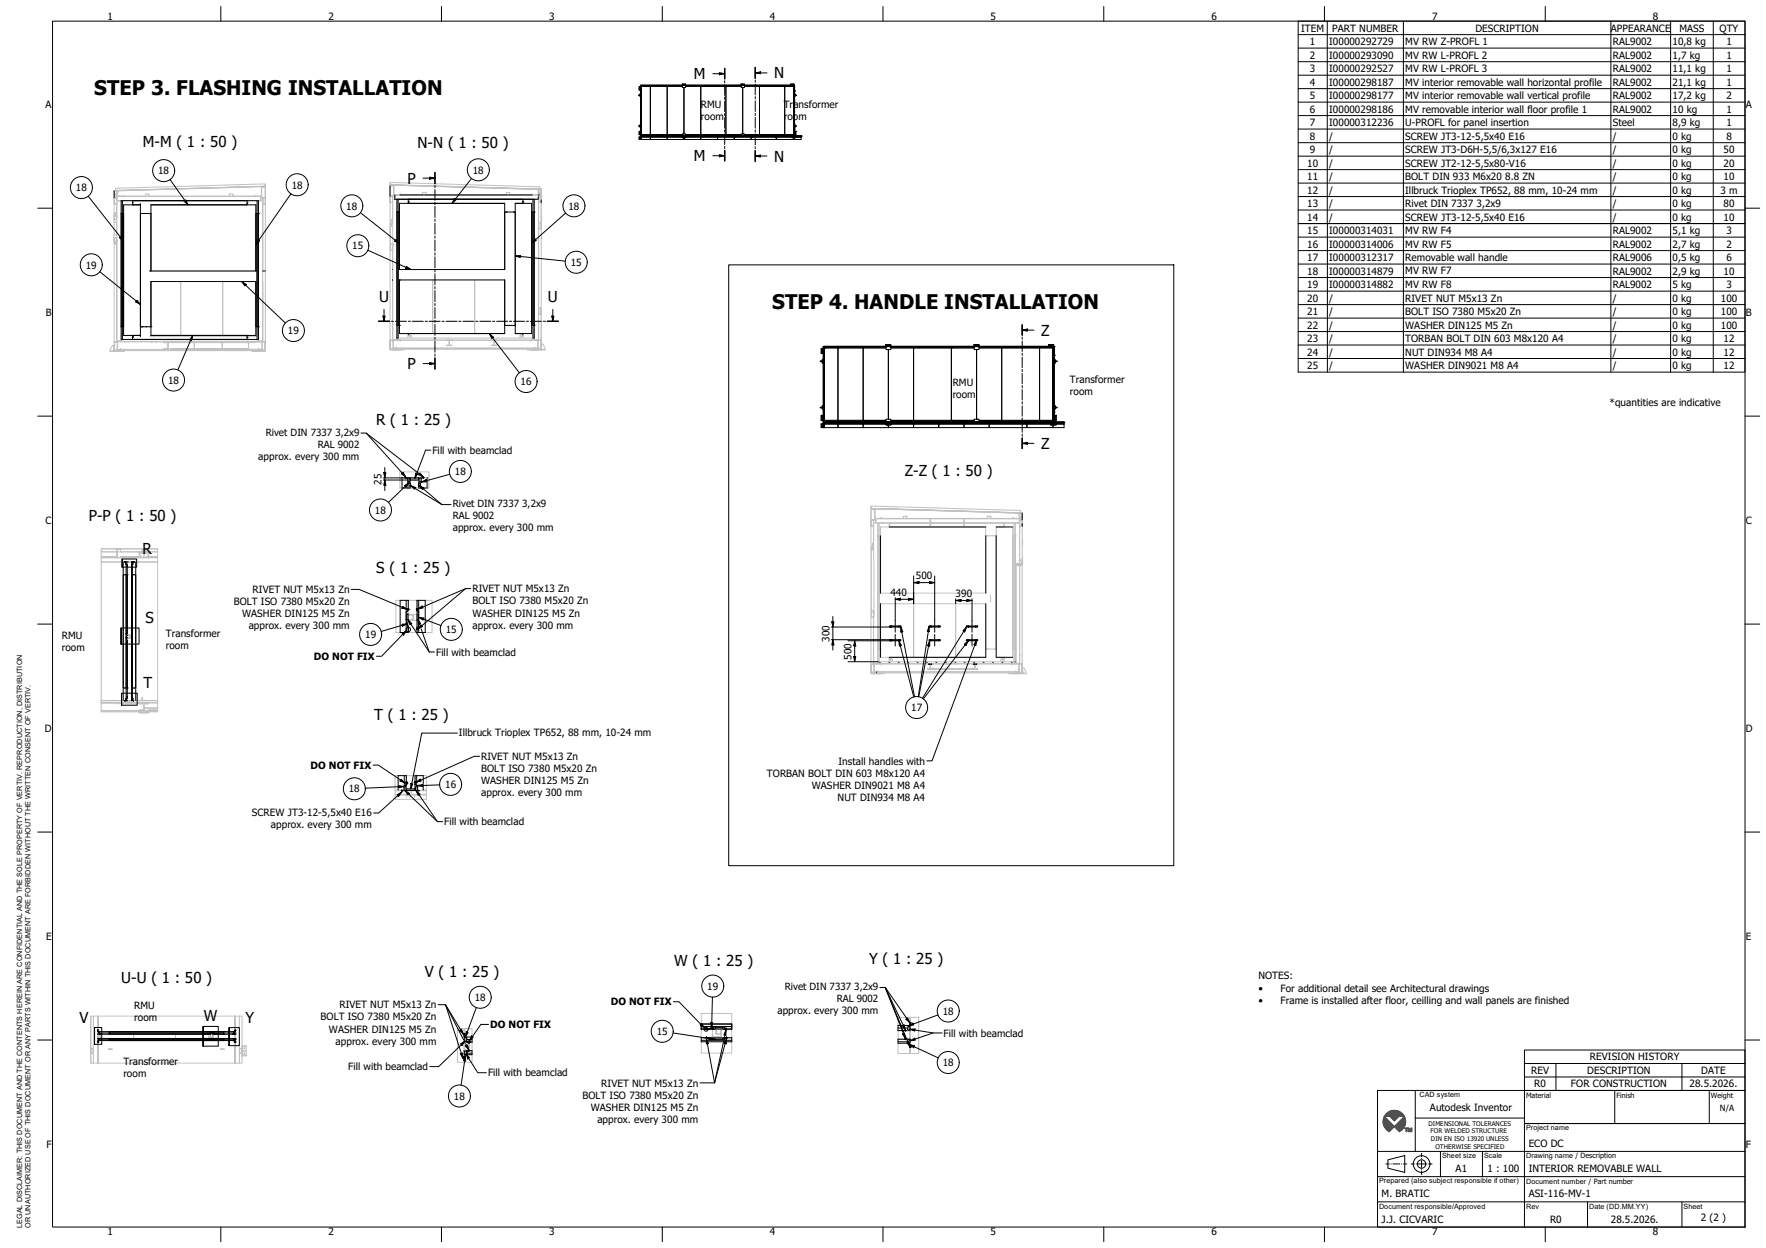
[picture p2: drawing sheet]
<svg xmlns="http://www.w3.org/2000/svg" width="841mm" height="594mm" viewBox="0 0 841 594" stroke-linecap="round" stroke-linejoin="round" font-family="sans-serif">
<defs><g id="words">
<g font-size="9.6">
<text x="45" y="45">STEP 3. FLASHING INSTALLATION</text>
<text x="368" y="147">STEP 4. HANDLE INSTALLATION</text>
</g>
<g font-size="7.2">
<text x="330" y="38">M</text>
<text x="369" y="37">N</text>
<text x="68" y="70">M-M ( 1 : 50 )</text>
<text x="199" y="70">N-N ( 1 : 50 )</text>
<text x="330" y="77">M</text>
<text x="369" y="77">N</text>
<text x="194" y="87">P</text>
<text x="181" y="144">U</text>
<text x="261" y="144">U</text>
<text x="496" y="160">Z</text>
<text x="194" y="176">P</text>
<text x="179" y="202">R ( 1 : 25 )</text>
<text x="496" y="214">Z</text>
<text x="431" y="227">Z-Z ( 1 : 50 )</text>
<text x="42" y="248">P-P ( 1 : 50 )</text>
<text x="68" y="264">R</text>
<text x="179" y="273">S ( 1 : 25 )</text>
<text x="69" y="297">S</text>
<text x="68" y="328">T</text>
<text x="178" y="343">T ( 1 : 25 )</text>
<text x="321" y="460">W ( 1 : 25 )</text>
<text x="414" y="459">Y ( 1 : 25 )</text>
<text x="202" y="465">V ( 1 : 25 )</text>
<text x="58" y="468">U-U ( 1 : 50 )</text>
<text x="38" y="487">V</text>
<text x="97" y="486">W</text>
<text x="117" y="487">Y</text>
</g>
<g font-size="4.8">
<text x="51" y="10">1</text>
<text x="156" y="10">2</text>
<text x="261" y="10">3</text>
<text x="367" y="10">4</text>
<text x="472" y="10">5</text>
<text x="577" y="10">6</text>
<text x="682" y="10">7</text>
<text x="787" y="10">8</text>
<text x="620" y="15">ITEM</text>
<text x="634" y="15">PART NUMBER</text>
<text x="703" y="15">DESCRIPTION</text>
<text x="767" y="15">APPEARANCE</text>
<text x="800" y="15">MASS</text>
<text x="819" y="15">QTY</text>
<text x="624" y="21">1</text>
<text x="633" y="21">I00000292729</text>
<text x="669" y="21">MV RW Z-PROFL 1</text>
<text x="768" y="21">RAL9002</text>
<text x="796" y="22">10,8 kg</text>
<text x="822" y="21">1</text>
<text x="624" y="28">2</text>
<text x="633" y="28">I00000293090</text>
<text x="669" y="28">MV RW L-PROFL 2</text>
<text x="768" y="28">RAL9002</text>
<text x="796" y="28">1,7 kg</text>
<text x="822" y="28">1</text>
<text x="624" y="34">3</text>
<text x="633" y="34">I00000292527</text>
<text x="669" y="34">MV RW L-PROFL 3</text>
<text x="768" y="34">RAL9002</text>
<text x="796" y="34">11,1 kg</text>
<text x="822" y="34">1</text>
<text x="624" y="41">4</text>
<text x="633" y="41">I00000298187</text>
<text x="669" y="41">MV interior removable wall horizontal profile</text>
<text x="768" y="41">RAL9002</text>
<text x="796" y="41">21,1 kg</text>
<text x="822" y="41">1</text>
<text x="624" y="47">5</text>
<text x="633" y="47">I00000298177</text>
<text x="669" y="47">MV interior removable wall vertical profile</text>
<text x="768" y="47">RAL9002</text>
<text x="796" y="47">17,2 kg</text>
<text x="822" y="47">2</text>
<text x="22" y="51">A</text>
<text x="334" y="52">RMU</text>
<text x="373" y="51">Transformer</text>
<text x="624" y="54">6</text>
<text x="633" y="54">I00000298186</text>
<text x="669" y="54">MV removable interior wall floor profile 1</text>
<text x="768" y="54">RAL9002</text>
<text x="796" y="54">10 kg</text>
<text x="822" y="54">1</text>
<text x="831" y="51">A</text>
<text x="334" y="57">room</text>
<text x="373" y="57">r</text>
<text x="375" y="57">oom</text>
<text x="624" y="60">7</text>
<text x="822" y="60">1</text>
<text x="633" y="60">I00000312236</text>
<text x="669" y="60">U-PROFL for panel insertion</text>
<text x="768" y="60">Steel</text>
<text x="796" y="60">8,9 kg</text>
<text x="624" y="66">8</text>
<text x="633" y="67">/</text>
<text x="669" y="66">SCREW JT3-12-5,5x40 E16</text>
<text x="768" y="67">/</text>
<text x="796" y="67">0 kg</text>
<text x="822" y="66">8</text>
<text x="624" y="73">9</text>
<text x="633" y="73">/</text>
<text x="669" y="73">SCREW JT3-D6H-5,5/6,3x127 E16</text>
<text x="768" y="73">/</text>
<text x="796" y="73">0 kg</text>
<text x="821" y="73">50</text>
<text x="75" y="83">18</text>
<text x="225" y="83">18</text>
<text x="623" y="79">10</text>
<text x="633" y="79">/</text>
<text x="669" y="79">SCREW JT2-12-5,5x80-V16</text>
<text x="768" y="79">/</text>
<text x="796" y="79">0 kg</text>
<text x="821" y="79">20</text>
<text x="139" y="90">18</text>
<text x="623" y="86">11</text>
<text x="633" y="86">/</text>
<text x="669" y="86">BOLT DIN 933 M6x20</text>
<text x="717" y="86">8.8 ZN</text>
<text x="768" y="86">/</text>
<text x="796" y="86">0 kg</text>
<text x="821" y="86">10</text>
<text x="36" y="91">18</text>
<text x="623" y="92">12</text>
<text x="633" y="92">/</text>
<text x="669" y="92">Illbruck Trioplex TP652, 88 mm, 10-24 mm</text>
<text x="768" y="92">/</text>
<text x="796" y="92">0 kg</text>
<text x="819" y="92">3 m</text>
<text x="165" y="100">18</text>
<text x="271" y="100">18</text>
<text x="623" y="99">13</text>
<text x="633" y="99">/</text>
<text x="669" y="99">Rivet DIN 7337</text>
<text x="703" y="99">3,2x9</text>
<text x="768" y="99">/</text>
<text x="796" y="99">0 kg</text>
<text x="821" y="99">80</text>
<text x="623" y="105">14</text>
<text x="633" y="105">/</text>
<text x="669" y="105">SCREW JT3-12-5,5x40 E16</text>
<text x="768" y="105">/</text>
<text x="796" y="105">0 kg</text>
<text x="821" y="105">10</text>
<text x="623" y="111">15</text>
<text x="633" y="111">I00000314031</text>
<text x="669" y="111">MV RW F4</text>
<text x="768" y="111">RAL9002</text>
<text x="796" y="111">5,1 kg</text>
<text x="822" y="111">3</text>
<text x="168" y="119">15</text>
<text x="623" y="118">16</text>
<text x="633" y="118">I00000314006</text>
<text x="669" y="118">MV RW F5</text>
<text x="768" y="118">RAL9002</text>
<text x="796" y="118">2,7 kg</text>
<text x="822" y="118">2</text>
<text x="623" y="124">17</text>
<text x="633" y="124">I00000312317</text>
<text x="669" y="124">Removable wall handle</text>
<text x="768" y="124">RAL9006</text>
<text x="796" y="124">0,5 kg</text>
<text x="822" y="124">6</text>
<text x="41" y="128">19</text>
<text x="272" y="127">15</text>
<text x="623" y="131">18</text>
<text x="633" y="131">I00000314879</text>
<text x="669" y="131">MV RW F7</text>
<text x="768" y="131">RAL9002</text>
<text x="796" y="131">2,9 kg</text>
<text x="821" y="131">10</text>
<text x="623" y="137">19</text>
<text x="633" y="137">I00000314882</text>
<text x="669" y="137">MV RW F8</text>
<text x="768" y="137">RAL9002</text>
<text x="796" y="137">5 kg</text>
<text x="822" y="137">3</text>
<text x="623" y="144">20</text>
<text x="633" y="144">/</text>
<text x="669" y="144">RIVET NUT M5x13 Zn</text>
<text x="768" y="144">/</text>
<text x="796" y="144">0 kg</text>
<text x="820" y="144">100</text>
<text x="623" y="150">21</text>
<text x="820" y="150">100</text>
<text x="22" y="150">B</text>
<text x="633" y="150">/</text>
<text x="669" y="150">BOLT ISO 7380 M5x20 Zn</text>
<text x="768" y="150">/</text>
<text x="796" y="150">0 kg</text>
<text x="831" y="150">B</text>
<text x="137" y="159">19</text>
<text x="623" y="156">22</text>
<text x="633" y="156">/</text>
<text x="669" y="156">WASHER DIN125 M5 Zn</text>
<text x="768" y="156">/</text>
<text x="796" y="156">0 kg</text>
<text x="820" y="156">100</text>
<text x="623" y="163">23</text>
<text x="633" y="163">/</text>
<text x="669" y="163">TORBAN BOLT DIN 603 M8x120 A4</text>
<text x="768" y="163">/</text>
<text x="796" y="163">0 kg</text>
<text x="821" y="163">12</text>
<text x="623" y="169">24</text>
<text x="633" y="169">/</text>
<text x="669" y="169">NUT DIN934 M8 A4</text>
<text x="768" y="169">/</text>
<text x="796" y="169">0 kg</text>
<text x="821" y="169">12</text>
<text x="623" y="176">25</text>
<text x="633" y="176">/</text>
<text x="669" y="176">WASHER DIN9021 M8 A4</text>
<text x="768" y="176">/</text>
<text x="796" y="176">0 kg</text>
<text x="821" y="176">12</text>
<text x="80" y="183">18</text>
<text x="248" y="183">16</text>
<text x="454" y="184">RMU</text>
<text x="510" y="182">Transformer</text>
<text x="454" y="189">room</text>
<text x="510" y="188">room</text>
<text x="766" y="193">*quantities are indicative</text>
<text x="123" y="219">approx. every 300 mm</text>
<text x="206" y="216">Fill with beamclad</text>
<text x="217" y="226">18</text>
<text x="182" y="231" transform="rotate(-90 182 231)">25</text>
<text x="179" y="245">18</text>
<text x="22" y="249">C</text>
<text x="831" y="249">C</text>
<text x="216" y="253">approx. every 300 mm</text>
<text x="436" y="276">500</text>
<text x="225" y="282">RIVET NUT M5x13 Zn</text>
<text x="120" y="282">RIVET NUT M5x13 Zn</text>
<text x="225" y="288">BOLT ISO 7380 M5x20 Zn</text>
<text x="424" y="284">440</text>
<text x="455" y="284">390</text>
<text x="111" y="288">BOLT ISO 7380 M5x20 Zn</text>
<text x="115" y="294">WASHER DIN125 M5 Zn</text>
<text x="225" y="293">WASHER DIN125 M5 Zn</text>
<text x="118" y="300">approx. every 300 mm</text>
<text x="225" y="299">approx. every 300 mm</text>
<text x="29" y="304">RMU</text>
<text x="79" y="303">Transformer</text>
<text x="174" y="304">19</text>
<text x="212" y="301">15</text>
<text x="395" y="305" transform="rotate(-90 395 305)">300</text>
<text x="29" y="310">room</text>
<text x="79" y="309">room</text>
<text x="149" y="314">DO NOT FIX</text>
<text x="208" y="312">Fill with beamclad</text>
<text x="405" y="314" transform="rotate(-90 405 314)">500</text>
<text x="434" y="339">17</text>
<text x="21" y="348">D</text>
<text x="219" y="350">Illbruck Trioplex TP652, 88 mm, 10-24 mm</text>
<text x="831" y="348">D</text>
<text x="148" y="366">DO NOT FIX</text>
<text x="229" y="362">RIVET NUT M5x13 Zn</text>
<text x="399" y="364">Install handles with</text>
<text x="229" y="368">BOLT ISO 7380 M5x20 Zn</text>
<text x="365" y="370">TORBAN BOLT DIN 603 M8x120 A4</text>
<text x="166" y="377">18</text>
<text x="212" y="375">16</text>
<text x="229" y="373">WASHER DIN125 M5 Zn</text>
<text x="387" y="375">WASHER DIN9021 M8 A4</text>
<text x="229" y="379">approx. every 300 mm</text>
<text x="399" y="381">NUT DIN934 M8 A4</text>
<text x="120" y="388">SCREW JT3-12-5,5x40 E16</text>
<text x="129" y="394">approx. every 300 mm</text>
<text x="212" y="393">Fill with beamclad</text>
<text x="22" y="447">E</text>
<text x="831" y="447">E</text>
<text x="599" y="466">NOTES:</text>
<text x="337" y="471">19</text>
<text x="599" y="472">•</text>
<text x="610" y="472">For additional detail see Architectural drawings</text>
<text x="162" y="480">RIVET NUT M5x13 Zn</text>
<text x="226" y="476">18</text>
<text x="291" y="479">DO NOT FIX</text>
<text x="599" y="478">•</text>
<text x="610" y="478">Frame is installed after floor, ceilling and wall panels are finished</text>
<text x="64" y="480">RMU</text>
<text x="64" y="486">room</text>
<text x="153" y="486">BOLT ISO 7380 M5x20 Zn</text>
<text x="370" y="483">approx. every 300 mm</text>
<text x="449" y="483">18</text>
<text x="157" y="492">WASHER DIN125 M5 Zn</text>
<text x="233" y="489">DO NOT FIX</text>
<text x="160" y="497">approx. every 300 mm</text>
<text x="313" y="493">15</text>
<text x="449" y="494">Fill with beamclad</text>
<text x="59" y="507">Transformer</text>
<text x="166" y="509">Fill with beamclad</text>
<text x="449" y="508">18</text>
<text x="757" y="505">REVISION HISTORY</text>
<text x="59" y="513">room</text>
<text x="232" y="512">Fill with beamclad</text>
<text x="729" y="511">REV</text>
<text x="756" y="511">DESCRIPTION</text>
<text x="810" y="511">DATE</text>
<text x="286" y="517">RIVET NUT M5x13 Zn</text>
<text x="731" y="518">R0</text>
<text x="748" y="518">FOR CONSTRUCTION</text>
<text x="805" y="518">28.5.2026.</text>
<text x="216" y="523">18</text>
<text x="277" y="523">BOLT ISO 7380 M5x20 Zn</text>
<text x="281" y="529">WASHER DIN125 M5 Zn</text>
<text x="681" y="529">Autodesk Inventor</text>
<text x="284" y="535">approx. every 300 mm</text>
<text x="22" y="546">F</text>
<text x="728" y="546">ECO DC</text>
<text x="831" y="546">F</text>
<text x="728" y="558">INTERIOR REMOVABLE WALL</text>
<text x="693" y="558">A1</text>
<text x="708" y="558">1 : 100</text>
<text x="658" y="570">M. BRATIC</text>
<text x="728" y="570">ASI-116-MV-1</text>
<text x="810" y="581">2 (2 )</text>
<text x="51" y="588">1</text>
<text x="367" y="588">4</text>
<text x="472" y="588">5</text>
<text x="658" y="582">J.J. CICVARIC</text>
<text x="682" y="588">7</text>
<text x="738" y="582">R0</text>
<text x="767" y="582">28.5.2026.</text>
<text x="156" y="588">2</text>
<text x="261" y="588">3</text>
<text x="577" y="588">6</text>
<text x="787" y="588">8</text>
</g>
<g font-size="4.7">
<text x="127" y="207">Rivet DIN 7337</text>
<text x="160" y="207">3,2x9</text>
<text x="151" y="213">RAL 9002</text>
<text x="216" y="241">Rivet DIN 7337</text>
<text x="249" y="241">3,2x9</text>
<text x="216" y="247">RAL 9002</text>
<text x="374" y="471">Rivet DIN 7337</text>
<text x="407" y="471">3,2x9</text>
<text x="398" y="477">RAL 9002</text>
</g>
<text font-size="4.1" x="819" y="529">N/A</text>
<g font-size="3.4">
<text x="676" y="522">CAD system</text>
<text x="727" y="522">Material</text>
<text x="770" y="522">Finish</text>
<text x="815" y="522">Weight</text>
<text x="727" y="538">Project name</text>
<text x="687" y="551">Sheet size</text>
<text x="707" y="551">Scale</text>
<text x="727" y="551">Drawing name / Description</text>
<text x="657" y="563">Prepared (also subject responsible if other)</text>
<text x="727" y="563">Document number / Part number</text>
<text x="657" y="575">Document responsible/Approved</text>
<text x="727" y="575">Rev</text>
<text x="757" y="575">Date (DD.MM.YY)</text>
<text x="802" y="575">Sheet</text>
<text x="11" y="585" transform="rotate(-90 11 585)">LEGAL DISCLAIMER: THIS DOCUMENT AND THE CONTENTS HEREIN ARE CONFIDENTIAL AND THE SOLE PROPERTY OF VERTIV. REPRODUCTION, DISTRIBUTION</text>
<text x="14" y="585" transform="rotate(-90 14 585)">OR UNAUTHORIZED USE OF THIS DOCUMENT OR ANY PARTS WITHIN THIS DOCUMENT ARE FORBIDDEN WITHOUT THE WRITTEN CONSENT OF VERTIV.</text>
</g>
<g font-size="3">
<text x="680" y="536">DIMENSIONAL TOLERANCES</text>
<text x="681" y="540">FOR WELDED STRUCTURE</text>
<text x="681" y="543">DIN EN ISO 13920 UNLESS</text>
<text x="684" y="547">OTHERWISE SPECIFIED</text>
</g>
</g></defs>
<!-- layer: Hatch (ISO) -->
<g fill="none" stroke="#000" stroke-width=".48">
<path d="M415 248v1M415 242h.1M416 250h.1M417 246h-1M417 242l-1 1M418 247h.1M419 242h.1M423 242h.1M427 242h.1M432 242v1M436 243h.1M440 243h.1"/>
<path d="M445 243h.1M449 243h.1M454 243h.1M458 243h.1M462 243h.1M467 243v1M471 244h.1M475 244h.1M480 244h.1M484 244h.1M485 247h.1M485 245h1"/>
<path d="M486 250h.1M487 250h.1M487 244h.1M485 269h.1M486 269h.1M487 268h.1M415 294h.1M416 292h.1M415 316h.1M416 317h.1M416 316h.1M417 316h.1"/>
<path d="M417 320h.1M418 315h.1M419 315l1 1M423 315l1 1M428 315v1M432 315l1 1M437 315l1 1M441 315l1 1M443 316h.1M444 318v1M444 318l1 1M446 315l1 1"/>
<path d="M449 318v1M450 315l1 1M453 318l1 1M455 315l1 1M458 318v1M459 315l1 1M462 318l1 1M463 318v1M464 315v1M465 316h-1M468 315l1 1M473 315v1"/>
<path d="M477 315l1 1M482 315v1M483 316h.1M485 320h.1M485 319h.1M415 320h.1M487 320h.1"/>
</g>
<!-- layer: Visible (ISO) -->
<g fill="none" stroke="#000" stroke-width=".48">
<path d="M325 40h2v1h-2zM353 40h2v1h-2zM377 40h1v1h-1zM304 41h1zM304 43h1v-2v2M304 42h1zM305 45h-1h1M305 60h-1h1M305 45v1M305 45h.1M305 60h.1M305 59v1"/>
<path d="M305 59v2zM305 45v1zM305 43h-1M305 41h-1v2M305 41h40zM305 41h40M305 41h20M305 41v24zM305 41h5zM305 41v23h5v-23h15M310 41h8v23h-8zM325 41v1h1"/>
<path d="M325 41h-7v23h7h-20M325 41h2M325 41h.1M325 40v1zM326 40v1M326 42v22M326 42h.1M326 42v22h1M326 40v1zM327 41l-1 1M327 41h7v23h-7h26h-7v-23M327 41h7v23h12v-23h7"/>
<path d="M327 41h.1M334 41h12zM345 41h-18M345 41h.1M345 41h33zM345 41h33M345 41h8M346 41h7M351 41h.1M353 41h.1M353 41v1h1M353 41h2"/>
<path d="M353 40v1zM354 42v22h-1M354 42v22h1M354 40v1M354 40v1zM355 41h7v23h12v-23v23h4M355 41h7v23h-7h23M355 41l-1 1M355 41h.1M362 41h12zM377 40v1M377 40h.1"/>
<path d="M377 40v1zM378 41h-4h4M378 40v1M378 41v23M378 41h-23M378 58v5M378 47v2M378 42h.1M378 58h.1M378 42v4M378 43h1M378 43v1"/>
<path d="M378 43h.1M378 54v2M378 46l1-1v1M378 60h1M378 45h1M379 59v1M379 45h.1M379 60h.1M304 65h1v1h-1zM304 63h1v1h-1zM304 64h1zM304 65h1z"/>
<path d="M304 63h1zM304 66h1zM305 63h.1M305 60v1M305 63v3v-1M305 63v1M305 66h.1M305 64v-23v23M305 65h.1M305 65v1v-1v1M305 64l40 1zM305 65h40z"/>
<path d="M305 64v1h20M305 65h13v1h-8v-1h15l1 1h-8v-1h7M305 65h5v1h-5zM305 65h40h-40M305 65h40M325 65h2M325 65h-20M325 65h.1M325 65h1M326 65h.1M326 65h-1M326 64h-1"/>
<path d="M326 66h.1M326 64h.1M327 65h7v1h-8l1-1h15v1h-8M327 65h52M327 65h26M334 66h.1M334 66v-1h16v1h-8M342 66h.1M342 66v-1h8h8v1h-8v-1h8h19l1 1M345 65h37zM345 64l33 1M345 65h33"/>
<path d="M345 64v1M358 65h12v1h-12zM377 65h-7v1h8M377 65h.1M377 65h1M377 65h2M378 65h.1M378 65h-1M378 65h1M378 66h.1M378 64v-23v24v-24v23M378 64v1h-25"/>
<path d="M378 61h.1M378 63h.1M378 62h.1M378 64h1zM378 63h1zM378 63h1v1h-1zM378 63h1M379 61l-1 1M379 60v1M379 65h.1M379 65h-1M379 60h-1"/>
<path d="M379 65h3M379 65l-1 1M382 65h-3h3v1h-4M54 91v3M58 96h.1M58 96v60M58 96h60v2h-46M67 97v59h5v-22M72 98h50v31v-27M72 98v31v-27h-5v58M122 96v60h1M123 96h-60v2h4h-8v58h-1"/>
<path d="M123 96v65M123 96h.1M186 89v4M188 93v2h68v-1M189 95v60h1M189 95h3M190 95v60M190 93h63M192 95h57v2h-4M240 97h-50v31M240 97v31h-50M245 97h8v58h1"/>
<path d="M245 97v58h-5v-22M254 95v60M254 95h-60v2h46M254 95v66M258 95v1M58 102v59M58 102h1v58h8h-4v2h60M58 102v60M123 102h-1v60M190 101v60M240 101h5v58h8v-58h1M254 101h.1"/>
<path d="M254 101v60M71 129h51M72 134v26M72 134h50M122 134v22M122 134v26h-50M125 129h1M187 133h.1M187 128h.1M190 128v-27h-1v60M190 133v22M190 133v26h50"/>
<path d="M190 133h50M240 133v26M72 160h46v2h-60M240 159h-46M249 159h.1M58 162h.1M123 162h.1M189 161h.1M254 161h.1M391 166h1zM391 172l1 1M392 172h-1h1"/>
<path d="M392 172h.1M392 167h-1h1M392 168h-1h1M392 167h.1M392 171v1M392 166v2M392 171v2M392 166v34M392 165h110zM392 165v1h-1v2h1M392 165h60h-60M392 165h30"/>
<path d="M393 165l6 1zM393 166v34h6v-34h23M399 165h12v35h-12zM422 165h.1M422 164h2v1h-2zM422 165v1h1M422 165h-11v35h11h-29M422 165h2M422 164v1zM423 168h.1M423 165h.1M423 166v34"/>
<path d="M423 166h.1M423 166v34h1M423 165v-1v1M424 165h.1M424 165v-1v1M424 165v1h-1M424 165h11v35h-11h40h-11v-35M424 166h11v34h18v-34h11M435 165l18 1zM452 165h12M452 165h-28M453 165h11"/>
<path d="M461 165h.1M464 164h2v1h-2zM464 165v1h1M464 165h2M464 165h.1M464 164v1zM465 165h.1M465 166v34h-1M465 166v34h1M465 165v-1v1M466 165h.1M466 165v-1v1"/>
<path d="M466 165v1h-1M466 165h11v35h-11h11M466 166h11v34h18v-34M477 165l18 1zM495 166v34h7M499 164h3v1h-3zM500 164v1zM501 164v1zM502 165h-7l7 1M502 165v36v-36v35M502 165h.1M502 165v-1v1"/>
<path d="M502 165h-50h50M502 165v35v-35M502 165h-36M502 167v2M502 171v2M502 169h.1M502 172h1M502 171l1 1h-1M502 172h.1M503 172l-1 1M391 200h1zM391 194l1 1"/>
<path d="M392 194h-1h1M392 194h.1M392 198h-1h1M392 199h-1h1M392 198h.1M392 199h.1M392 193v1M392 198v2M392 199v4M392 193v2M392 198h-1v2h1M423 200h-1"/>
<path d="M423 198h.1M423 200h.1M502 197h.1M502 196h.1M502 196v1M502 192v4M502 198h.1M502 197v1M502 198h1M502 199h1h-1M502 199h.1M502 193l1 1h-1"/>
<path d="M502 198v2M502 194h1M503 194l-1 1M503 198h-1M503 198v2h-1M391 202h1v2h-1zM391 202h1zM392 203h-1h1M392 203h.1M392 204h.1M392 202h1M392 202v2"/>
<path d="M392 200v-35v35l1-35v36v-36v35M392 204v-2v2M393 201h60zM393 200h-1v1h30M393 202v2v-3v3h-1M393 202h6v2h-6zM393 201h60M393 201v1M399 204h.1M411 202v2h-12M411 202h-12v2M411 202h-18"/>
<path d="M411 202h.1M411 204h.1M411 202v2h12v-2h-1h-11M411 202h11M422 201h-30v1M422 200h.1M422 201h.1M422 202h.1M422 200h31M422 200h-29v1h60v-1M422 201h2M422 202h2"/>
<path d="M422 202h1M423 202h.1M423 202h1M423 202h-1M424 202h.1M424 202h-1M424 202h11v2h-12v-2h1h23v2h-12M424 200h.1M424 201h83M424 201h.1M435 204h.1M435 204v-2h24v2h-12"/>
<path d="M447 204h.1M453 201h54zM453 200v2h-60M453 201h49zM453 200h11M464 200h2M464 200h.1M466 201h-42M466 200h36v1h-49h49h-49M466 200h.1M466 201h.1M471 202h18v2h-18z"/>
<path d="M477 200h.1M477 200h25M489 202h-30v2h12v-2h-24v2M489 202h.1M489 202h11h1v2M500 202h-11v2h12M500 202h.1M501 202h.1M500 202h2M500 202h1M501 202h-1M501 202h1"/>
<path d="M502 202h.1M502 202h-1M502 200v1h-36M502 201h1M502 200h1zM503 202h-2v2M503 202h.1M507 201v1M507 201h-54v1h54M507 202h-4h4v2h-6M507 202h.1M191 227v5"/>
<path d="M193 227h.1M193 227h1v2M194 227v1M194 229l1 1M194 229h.1M194 227v5M195 230h.1M195 230v2M195 231h.1M195 227h.1M199 231h.1M199 227h1v3"/>
<path d="M199 227h.1M199 230v2M199 230h.1M200 227l-1 3 2-1M200 230v2M201 229h.1M201 229l-1 1M201 228v1M201 227h1M202 227h.1M203 227v5M419 255v27"/>
<path d="M423 251h46M469 255v27M474 255v58h8M474 251h8M487 249v1M487 244v3M59 267v61h1M59 267v1M59 267h.1M59 267h1M60 267v2M60 268v1"/>
<path d="M60 269h1M60 274h-1v59M60 274h1v27M60 267v35M60 274v30M61 269h.1M61 267v1M61 269v32M61 274h.1M63 269h.1M63 268v34M63 267v67"/>
<path d="M63 274h.1M63 274v28M63 274h2v59M63 268v1M63 267v2M63 267h1M64 267h.1M64 267v1M65 267v61h-2M191 286v15M193 286v15M193 295l2 5"/>
<path d="M193 295h.1M193 291h.1M194 291h-1M194 291h.1M194 290v1M194 290h.1M194 299h.1M194 286v4M194 293h.1M194 295h.1M194 298v3M194 300h1"/>
<path d="M195 300h.1M195 293h.1M195 295h.1M199 300h.1M199 290h.1M199 291h.1M199 299h.1M199 286v15M199 298v1M199 298h.1M203 286v15M419 287v26"/>
<path d="M424 298h.1M424 298h1M425 298h.1M425 298h3h-3M428 298h.1M428 298h1h-1M429 298h.1M443 298h.1M443 298h4h-4M447 298h.1M447 298h1h-1M460 298h.1"/>
<path d="M461 298h.1M461 298h4h-4M465 298h.1M465 298h1h-1M469 287v26h-46M60 303h.1M60 304v30M60 304v24h1M60 304l1 2M60 302h.1M61 301h.1M61 301l-1 3"/>
<path d="M61 306h.1M61 302h.1M61 304h.1M61 305v27M63 306h.1M63 301h.1M63 301v1M63 302h.1M63 305h.1M63 302v32M63 305v1M417 320h.1"/>
<path d="M424 304v1M424 305h.1M424 305h1M425 305h.1M425 305h3h-3M428 305h.1M428 305h1M429 305h.1M429 304v1h-1M442 316h.1M443 316h-1M443 304v1"/>
<path d="M443 305h.1M443 316h.1M443 305h4h-4M443 316h1M447 305h.1M447 305h1M448 304v1h-1M460 304v1M461 305h.1M461 305h4h-4M464 316h.1M465 305h.1"/>
<path d="M465 316h.1M465 304l1 1h-1M483 315h.1M59 334h.1M59 334h1M60 333v1M60 334h.1M60 333h.1M61 334h.1M61 332l-1 1M61 328h.1M61 332h.1"/>
<path d="M63 331h.1M63 328h.1M63 332h.1M63 333h.1M63 332v1M63 333l1 1M64 334h.1M190 369v7M191 376h.1M191 376h1M192 374v2M192 376h.1"/>
<path d="M192 374h.1M193 369v7M193 369v5h-1M193 376h.1M194 372h.1M194 372v2M194 374h.1M194 376h.1M198 372h.1M198 373l1 1M198 369v7M198 373h.1"/>
<path d="M199 374h.1M199 374v2M199 376h.1M199 376h1M200 376h.1M200 376h-1M202 369v7M47 495h60M47 492h60M47 491h.1M47 490h.1M47 490v1"/>
<path d="M47 496h.1M47 494h65v1h-60M47 492h.1M47 491h60v1M47 495h.1M47 495v1M47 491v1h51M47 494v1M48 492h.1M48 494h.1M52 494v1M52 492h60"/>
<path d="M52 494h.1M52 495h60M98 492h.1M98 494h.1M98 492h2M98 494h4M99 492h1M100 492h-2M101 492h11M102 492h.1M102 492h-4M102 495h.1"/>
<path d="M103 492h.1M103 494h.1M107 494v1h-60M107 492h.1M107 494h.1M111 492h.1M111 494h.1M111 495h.1M111 491v1M111 494v1M111 491h.1M111 495l1 1"/>
<path d="M112 491h-60v1M112 496h.1M112 490h.1M112 490l-1 1M221 495h4M221 492h.1M221 493h.1M221 493l1 1M221 492v1M221 494h4M221 493v1M221 496h.1"/>
<path d="M222 494h.1M222 496h.1M222 494v2M222 496h3M223 496h.1M334 496h14M334 495h14M334 494h14M334 490h2M334 489h14M334 487h14M336 490h.1"/>
<path d="M336 494h.1M337 490h.1M337 490h4M337 494l1 1M338 495h.1M338 495h7M339 490h2M341 489l-4 1M343 490h5M344 489h.1M344 489h-3l-5 1M344 489l-8 1"/>
<path d="M344 489l1 1M345 495h.1M345 490h.1M345 490h1M346 494l-1 1M346 494h.1M346 490h.1M428 489h5v2M428 495h5M428 497h5M428 491h5M428 488h5"/>
<path d="M431 491h.1M431 495h.1M432 495h.1M432 489h.1M432 491h.1M432 497h.1M432 489v2M432 495v2M432 497h1M433 495h.1M433 488h.1M433 497h.1"/>
<path d="M433 487h.1M433 499h.1M433 487v1M433 497v2M433 488l-1 1M433 495v1h-5M433 491h.1M221 504h.1M221 501h4M221 500h4M221 500h2M221 503h.1"/>
<path d="M221 503v1M221 502h4M222 502l-1 1M222 502h.1M222 500h.1M222 500v2l-1 1M222 500v2M223 500h.1M223 500h1"/>
<circle cx="305" cy="42" r=".1"/>
<circle cx="325" cy="40" r=".1"/>
<circle cx="326" cy="40" r=".1"/>
<circle cx="353" cy="40" r=".1"/>
<circle cx="354" cy="40" r=".1"/>
<circle cx="377" cy="40" r=".1"/>
<circle cx="378" cy="40" r=".1"/>
<circle cx="305" cy="64" r=".1"/>
<circle cx="305" cy="63" r=".1"/>
<circle cx="305" cy="66" r=".1"/>
<circle cx="379" cy="64" r=".1"/>
<circle cx="379" cy="63" r=".1"/>
<circle cx="391" cy="168" r=".1"/>
<circle cx="391" cy="166" r=".1"/>
<circle cx="422" cy="164" r=".1"/>
<circle cx="424" cy="164" r=".1"/>
<circle cx="464" cy="164" r=".1"/>
<circle cx="466" cy="164" r=".1"/>
<circle cx="500" cy="164" r=".1"/>
<circle cx="501" cy="164" r=".1"/>
<circle cx="391" cy="200" r=".1"/>
<circle cx="391" cy="198" r=".1"/>
<circle cx="503" cy="200" r=".1"/>
<circle cx="503" cy="198" r=".1"/>
<circle cx="391" cy="202" r=".1"/>
</g>
<g fill="#000">
<circle cx="305" cy="41" r=".2"/>
<circle cx="325" cy="41" r=".2"/>
<circle cx="346" cy="41" r=".2"/>
<circle cx="351" cy="41" r=".2"/>
<circle cx="353" cy="41" r=".2"/>
<circle cx="354" cy="42" r=".2"/>
<circle cx="362" cy="41" r=".2"/>
<circle cx="377" cy="41" r=".2"/>
<circle cx="378" cy="41" r=".2"/>
<circle cx="378" cy="43" r=".2"/>
<circle cx="305" cy="64" r=".2"/>
<circle cx="305" cy="65" r=".2"/>
<circle cx="325" cy="65" r=".2"/>
<circle cx="325" cy="64" r=".2"/>
<circle cx="326" cy="65" r=".2"/>
<circle cx="327" cy="64" r=".2"/>
<circle cx="327" cy="65" r=".2"/>
<circle cx="345" cy="65" r=".2"/>
<circle cx="346" cy="64" r=".2"/>
<circle cx="350" cy="66" r=".2"/>
<circle cx="350" cy="65" r=".2"/>
<circle cx="353" cy="64" r=".2"/>
<circle cx="354" cy="64" r=".2"/>
<circle cx="355" cy="64" r=".2"/>
<circle cx="355" cy="65" r=".2"/>
<circle cx="358" cy="65" r=".2"/>
<circle cx="358" cy="66" r=".2"/>
<circle cx="362" cy="64" r=".2"/>
<circle cx="370" cy="65" r=".2"/>
<circle cx="370" cy="66" r=".2"/>
<circle cx="374" cy="64" r=".2"/>
<circle cx="377" cy="65" r=".2"/>
<circle cx="378" cy="65" r=".2"/>
<circle cx="378" cy="62" r=".2"/>
<circle cx="378" cy="64" r=".2"/>
<circle cx="378" cy="63" r=".2"/>
<circle cx="379" cy="65" r=".2"/>
<circle cx="379" cy="63" r=".2"/>
<circle cx="382" cy="65" r=".2"/>
<circle cx="63" cy="98" r=".2"/>
<circle cx="63" cy="97" r=".2"/>
<circle cx="118" cy="97" r=".2"/>
<circle cx="194" cy="95" r=".2"/>
<circle cx="194" cy="97" r=".2"/>
<circle cx="194" cy="96" r=".2"/>
<circle cx="249" cy="96" r=".2"/>
<circle cx="256" cy="93" r=".2"/>
<circle cx="58" cy="102" r=".2"/>
<circle cx="67" cy="102" r=".2"/>
<circle cx="68" cy="102" r=".2"/>
<circle cx="69" cy="102" r=".2"/>
<circle cx="72" cy="102" r=".2"/>
<circle cx="122" cy="102" r=".2"/>
<circle cx="123" cy="102" r=".2"/>
<circle cx="189" cy="101" r=".2"/>
<circle cx="190" cy="101" r=".2"/>
<circle cx="241" cy="101" r=".2"/>
<circle cx="245" cy="101" r=".2"/>
<circle cx="254" cy="101" r=".2"/>
<circle cx="190" cy="133" r=".2"/>
<circle cx="58" cy="156" r=".2"/>
<circle cx="67" cy="156" r=".2"/>
<circle cx="68" cy="156" r=".2"/>
<circle cx="69" cy="156" r=".2"/>
<circle cx="72" cy="156" r=".2"/>
<circle cx="118" cy="160" r=".2"/>
<circle cx="122" cy="156" r=".2"/>
<circle cx="123" cy="156" r=".2"/>
<circle cx="189" cy="155" r=".2"/>
<circle cx="190" cy="155" r=".2"/>
<circle cx="241" cy="155" r=".2"/>
<circle cx="245" cy="155" r=".2"/>
<circle cx="254" cy="155" r=".2"/>
<circle cx="63" cy="161" r=".2"/>
<circle cx="63" cy="160" r=".2"/>
<circle cx="118" cy="161" r=".2"/>
<circle cx="392" cy="165" r=".2"/>
<circle cx="393" cy="166" r=".2"/>
<circle cx="422" cy="165" r=".2"/>
<circle cx="452" cy="165" r=".2"/>
<circle cx="453" cy="166" r=".2"/>
<circle cx="461" cy="165" r=".2"/>
<circle cx="464" cy="165" r=".2"/>
<circle cx="465" cy="166" r=".2"/>
<circle cx="499" cy="165" r=".2"/>
<circle cx="502" cy="165" r=".2"/>
<circle cx="502" cy="169" r=".2"/>
<circle cx="465" cy="200" r=".2"/>
<circle cx="502" cy="198" r=".2"/>
<circle cx="393" cy="204" r=".2"/>
<circle cx="393" cy="201" r=".2"/>
<circle cx="422" cy="201" r=".2"/>
<circle cx="422" cy="202" r=".2"/>
<circle cx="423" cy="202" r=".2"/>
<circle cx="424" cy="202" r=".2"/>
<circle cx="424" cy="201" r=".2"/>
<circle cx="453" cy="201" r=".2"/>
<circle cx="453" cy="200" r=".2"/>
<circle cx="500" cy="202" r=".2"/>
<circle cx="501" cy="202" r=".2"/>
<circle cx="502" cy="202" r=".2"/>
<circle cx="502" cy="200" r=".2"/>
<circle cx="507" cy="201" r=".2"/>
<circle cx="60" cy="274" r=".2"/>
<circle cx="61" cy="274" r=".2"/>
<circle cx="61" cy="267" r=".2"/>
<circle cx="63" cy="274" r=".2"/>
<circle cx="63" cy="268" r=".2"/>
<circle cx="60" cy="328" r=".2"/>
<circle cx="61" cy="328" r=".2"/>
<circle cx="63" cy="328" r=".2"/>
<circle cx="47" cy="491" r=".2"/>
<circle cx="47" cy="496" r=".2"/>
<circle cx="47" cy="490" r=".2"/>
<circle cx="47" cy="494" r=".2"/>
<circle cx="47" cy="495" r=".2"/>
<circle cx="47" cy="492" r=".2"/>
<circle cx="48" cy="494" r=".2"/>
<circle cx="48" cy="492" r=".2"/>
<circle cx="52" cy="494" r=".2"/>
<circle cx="52" cy="495" r=".2"/>
<circle cx="52" cy="492" r=".2"/>
<circle cx="98" cy="492" r=".2"/>
<circle cx="98" cy="494" r=".2"/>
<circle cx="99" cy="495" r=".2"/>
<circle cx="100" cy="492" r=".2"/>
<circle cx="101" cy="492" r=".2"/>
<circle cx="102" cy="492" r=".2"/>
<circle cx="102" cy="494" r=".2"/>
<circle cx="103" cy="492" r=".2"/>
<circle cx="103" cy="494" r=".2"/>
<circle cx="107" cy="494" r=".2"/>
<circle cx="107" cy="491" r=".2"/>
<circle cx="107" cy="492" r=".2"/>
<circle cx="111" cy="492" r=".2"/>
<circle cx="111" cy="494" r=".2"/>
<circle cx="111" cy="495" r=".2"/>
<circle cx="112" cy="492" r=".2"/>
<circle cx="112" cy="491" r=".2"/>
<circle cx="112" cy="494" r=".2"/>
<circle cx="112" cy="490" r=".2"/>
<circle cx="112" cy="496" r=".2"/>
<circle cx="112" cy="495" r=".2"/>
<circle cx="221" cy="492" r=".2"/>
<circle cx="223" cy="496" r=".2"/>
<circle cx="336" cy="490" r=".2"/>
<circle cx="336" cy="494" r=".2"/>
<circle cx="337" cy="490" r=".2"/>
<circle cx="337" cy="494" r=".2"/>
<circle cx="338" cy="495" r=".2"/>
<circle cx="341" cy="489" r=".2"/>
<circle cx="343" cy="490" r=".2"/>
<circle cx="344" cy="489" r=".2"/>
<circle cx="345" cy="495" r=".2"/>
<circle cx="345" cy="490" r=".2"/>
<circle cx="345" cy="494" r=".2"/>
<circle cx="346" cy="494" r=".2"/>
<circle cx="346" cy="490" r=".2"/>
<circle cx="431" cy="491" r=".2"/>
<circle cx="431" cy="495" r=".2"/>
<circle cx="432" cy="489" r=".2"/>
<circle cx="432" cy="497" r=".2"/>
<circle cx="433" cy="497" r=".2"/>
<circle cx="433" cy="487" r=".2"/>
<circle cx="433" cy="499" r=".2"/>
<circle cx="433" cy="498" r=".2"/>
<circle cx="433" cy="496" r=".2"/>
<circle cx="221" cy="504" r=".2"/>
<circle cx="222" cy="502" r=".2"/>
<circle cx="222" cy="500" r=".2"/>
<circle cx="223" cy="500" r=".2"/>
</g>
<!-- layer: _siva -->
<g fill="none" stroke="#c0c0c0" stroke-width=".48">
<path d="M54 91h1h-1zM54 91h2v3h-2M54 94v3h1l1-3-1 3h-1zM54 94v8M54 91v3M54 91h.1M54 94h.1M54 91h1M55 94h-1M55 93h.1M55 92h.1M55 91l70-2z"/>
<path d="M55 91h3M55 91h-1v3h1M55 91h1M56 97v6M56 94h-1M56 96h2v66h-2zM56 91h.1M56 91v3M56 93h3v1zM56 94h68v2h-68zM56 94h.1M56 93h13l-10 1"/>
<path d="M56 91l68-2zM56 91v2M57 96h.1M60 91h.1M62 91h.1M64 91h.1M69 94h.1M111 93v1M111 94h11M121 93h1l2 1h-2zM122 98v31M123 96h2v66h-2z"/>
<path d="M124 94h.1M124 94v2M124 93h-55v-1h2v2h38v-2h2v2M125 89v5M125 94h.1M125 94h1M125 94v3h1v-3v3h-1zM125 97v32M126 88v1h-1h1zM126 88l-71 2v1M126 94h.1M126 89h.1"/>
<path d="M126 89h-1M126 89h-2v5h2M126 89v5zM126 97v66M186 94v2h1v-2v2h-1zM186 94v2zM186 88h.1M186 94h.1M186 88v1h1M186 96v66M186 87v1h1h-1zM186 93h.1"/>
<path d="M186 89v5M186 87l71 2v1M186 93v1M187 88l70 2zM187 93h-1M187 89l-1-1v5M187 89v4h-1M188 88h-2M188 88v6h-2M188 93h3v-1v1zM188 93h13v-1h2v1h38h-38h38v-1h2v1h13M188 88l68 2v2"/>
<path d="M188 88h.1M188 88l68 2zM188 93h.1M188 94v1M190 97v31M191 93h10h-10M192 95h.1M201 93h2M241 93h2M243 93h10zM248 90h.1M250 90h.1"/>
<path d="M252 90h.1M252 95h.1M253 92v1h3h-3zM253 93h3M254 90h3M255 95h.1M256 95h.1M256 91h.1M256 93h.1M256 91l2-1v3h-2M256 91l1 2h1M257 94v2h1v-2v2h-1z"/>
<path d="M257 96v66M257 94h1M257 92h.1M257 91v1zM257 90h1zM258 94h.1M258 90h-2M258 93h.1M258 91h.1M258 90h.1M258 90h-2v4h2M258 94v15h-1h1v-3h-1h1"/>
<path d="M258 94v68M258 91v2M258 90v3M258 90v1M54 103v1h1l1-1M54 103h.1M54 114v1M54 116v47M54 103v3h2v6h-2v2M54 102v1M54 106v6M54 115v1"/>
<path d="M54 103h2M54 114h.1M54 113h1zM54 105h1zM54 116h1M54 103h1M54 102h2M54 113h1l1 2h-2zM54 115h1M55 115h-1M55 102h-1M55 115v1"/>
<path d="M55 116h.1M55 102v1M55 101v2M55 115h.1M55 102h.1M55 115h1M55 103h.1M56 114h.1M56 103h.1M56 115v47h1M56 114v49M56 103v1"/>
<path d="M56 116h-1M56 103h-1M56 115h.1M186 119h1M186 106v13M186 105v3M186 105h.1M186 106v2M187 106l-1-2 1 2M187 116h.1M187 116h-1h1M187 106l-1 2"/>
<path d="M187 106h.1M187 103h.1M187 119v43M187 119h.1M187 119v43h2M187 113v-18h2v66M187 116v3M187 113v6M256 113l1 1M256 111h1M256 105h1M257 103h-1"/>
<path d="M258 114h.1M258 111v3M258 103v2M71 129h51M86 134v26M106 134v26M122 134v26M125 134v29M190 133v26M206 133v26M226 133v26M56 159h.1"/>
<path d="M125 159h.1M187 158h.1M187 155h.1M256 158h1M257 147h.1M257 150h.1M257 147l1 15M257 147v3M258 149l-1 1M54 164v3M54 165l-1 1v1h1M54 167h.1"/>
<path d="M54 164h.1M54 163h1M54 163h2v4h-2M54 167h-2M54 163l1 4zM54 163h.1M54 167h2M54 163h2M55 167h-1M56 163v4M56 163h-1v4M56 167h-2"/>
<path d="M56 167h-1M56 167h1M56 162h2v-1v2zM56 163h3zM56 166h1h1v1zM56 167h1h-1M56 166h22M56 163h22M57 162h.1M57 167h.1M58 163h.1M58 162h.1"/>
<path d="M58 162h65v1h-65zM59 167h-2h68M71 160h51M72 163h2h1h-1h-2zM78 163h2M78 166v1h-21M78 166h.1M78 163h4h-2v3l2 1h-4l2-1v-3zM79 163h.1M80 163v3h-2M81 166h11M81 163h25"/>
<path d="M82 166l10 1zM82 166h.1M82 163h10zM82 163h.1M82 163h10M82 163h10h-10M82 167h.1M92 166h.1M92 166h-10h10M92 163h.1M92 167h.1M92 166h1"/>
<path d="M92 166h-10M92 166v-3h1v3M93 166v1l-1-1M93 166h12M93 167h1M94 166l11 1zM94 166h.1M94 163h11zM94 163h-1M94 163h11M94 163h11h-11M105 166h.1"/>
<path d="M105 166h-11h11M105 166l2 1-1-1M105 163h.1M105 167h.1M105 166h1M106 166h-13M106 166h.1M106 163v3M106 163h1h-2h1v3M106 166h12M106 163h12M107 166l10 1z"/>
<path d="M107 166h.1M107 163h10zM107 163h.1M107 163h10M107 163h10h-10M107 167h.1M117 166h.1M117 166h-10h10M117 167h.1M118 166h7M118 163h.1M118 163h-1h2h-1v3"/>
<path d="M118 166h-11M118 166h.1M118 166l1 1-2-1M119 167h4M120 167h5M121 163h-2h2h-3M121 163h-2M121 163h-2h2M121 163h.1M121 163h4h-4zM121 163h4M123 163h.1"/>
<path d="M123 162v1M123 162h.1M123 161v1l2 1h-2zM123 166l2 1h-2zM124 167h1M124 167h.1M124 162h.1M125 167h-1h-3M125 167h1M125 163h1v4M125 163v3l1 1M126 163v4z"/>
<path d="M126 167h.1M126 163h-1v4h1M126 163h-1M186 162h.1M186 162h1v4h-1M186 162v4zM186 166h.1M186 166v1h1M186 162h1M187 166h.1M187 166v-4h-1v4h1h-1M187 167h2"/>
<path d="M187 166v1M187 162h2v-1v1zM187 166h2v-1v1zM187 162h4zM187 166h2h-2M187 162h26M187 166h69M188 162h.1M188 166h.1M189 166h66M189 162h.1M189 161h65v1h-65z"/>
<path d="M191 166v1h-2v-1h67M192 166v1h-5M194 161v-2h2v2M213 162h2h-1v2l1 1h-2l1-1v-2zM215 162h19M234 162h3h-2v2l2 1h-3l1-1v-2zM237 162h19M248 161v-2h1v2M251 166v1h5M253 162h3h-3zM253 166v1h2v-1M254 162h.1"/>
<path d="M254 161v1h2h-2zM254 161v-66h2v67h-2M255 165v1h1h-1zM255 167h1M255 166h.1M255 162h.1M256 162h.1M256 166h-1M256 166v1M256 162v4M256 166h1M257 162l1 4z"/>
<path d="M258 166v1h-2M258 162h-1M258 162h-2v4h2h-1v-4h-1M258 166v1l2-1M258 164h.1M258 164v2h2M258 164h1l1 2M258 166h.1M191 227h-1h14v-2h-14v7h1M195 228v2v-2M195 227h4v5h-4zM196 227h3z"/>
<path d="M196 227l-1 1M196 228h-1M203 227h1v5h-1M204 227h.1M415 242l1 1v4M415 247h.1M415 243v4zM415 242v1h1M415 250v66M415 248v2h1v-2v2h-1zM415 241v1h1h-1zM415 242h.1"/>
<path d="M415 241l71 2v1h-3M416 259v3M416 242l70 2zM416 257h.1M416 247h-1M417 247h3v-1v1zM417 242h-2M417 242v6l-2-1M417 247h55v-1h-2v1M417 242l68 2zM417 242h.1M417 247h.1"/>
<path d="M417 248h.1M417 249h26M417 247v2M418 249v60M418 249h25M419 249v60M419 255v60M419 255h-1v60v-66h-2v18M419 251h50v31h-50zM419 251v31M420 247h63M421 249h.1"/>
<path d="M423 250v1M423 249h.1M423 250h.1M423 249v1M430 247v-1h2v1M443 247v3M443 249h16M459 247v3M469 255h5M470 255h.1M470 247h-38h38M472 247h10z"/>
<path d="M474 255h.1M477 244h.1M478 249v2h-4v58M478 249h-19h24M478 249h.1M478 250h.1M479 244h.1M481 244h.1M481 249h.1M482 251v58h1M482 246v1h3h-2zM482 247h-10"/>
<path d="M482 247h3M483 255h-1v58M483 249v60M483 255h.1M485 249h.1M485 248v1h-26M485 247h.1M485 244v2M485 244h.1M485 245h.1M486 245v2M486 259h.1"/>
<path d="M486 245h.1M486 247h.1M486 248v2h1v-2v2h-1zM486 250v66M486 257h.1M486 244v1M486 247l1 1M486 244h1v3h-1M486 244l1 1zM486 246h.1M487 244h-1M487 248h.1"/>
<path d="M487 247h.1M487 245h.1M487 244h.1M487 244h-2v4h2M487 257v2M487 244v3M487 250v66M48 265h.1M48 265h8zM48 265h8M48 265h27v2h-27M48 263h8"/>
<path d="M48 263v2M48 265v69M48 268h11M56 264v1zM56 265h-8M56 261v4M56 261h1h-1v4h1h-1zM56 265h.1M56 261v2zM56 263h.1M57 261v2h-1M57 263h14"/>
<path d="M61 268v1zM61 265h2h-2zM61 268h2v34h-2zM61 265h-4M61 267v1M61 268h.1M61 267h1l-1 1M61 265h6h-10M65 268h10v65M66 263h1M66 263h.1M66 263h5"/>
<path d="M66 263l1 2M66 264v1M67 263v1M67 263h3zM67 265h3zM67 267v1M68 263h.1M68 261v2M68 261h1v2v-2h-1v2zM68 263v-2v2h1v-2v2M69 261h-21v2M69 261h-21"/>
<path d="M69 261h.1M69 263h.1M69 264v1M69 261h6M69 261v2M70 265h5h-5zM70 267v1M70 263l1 2M70 264v1M71 263h.1M71 263v1M71 263h4v2"/>
<path d="M73 267v1M75 261v2h-4M75 261h-6M75 265h-5M75 267v1M416 260v2M416 260v-2v2M416 260v2l-1-1v33M416 260h.1M416 267v27M484 269v47h2v-47M484 269h2"/>
<path d="M484 268v1M484 269h.1M484 268h1M484 269h1M484 268h.1M485 268h.1M485 269h.1M486 268v-19h-3v66M486 268h.1M486 265h.1M486 268h-2v1M486 269h1"/>
<path d="M486 267h1M486 267v2M486 269h.1M486 267h.1M487 267h.1M487 269h.1M487 267v2M487 268h.1M487 265v3M191 286h-2v15h2M195 292l-1-2 1 3M195 295h4v6h-4z"/>
<path d="M195 286h4v7h-4zM195 293v2M195 295h.1M195 292h.1M195 293h2M195 295l-1 3 1-3M195 293h.1M196 293h-1M197 293h.1M197 295h.1M197 293v2M197 295v-2v2"/>
<path d="M197 293v2h-2M197 295h-2M203 286h3v15h-3M415 294h1M415 291h1zM416 294v22M416 294v22h2M416 294h.1M419 287v26M435 287v26M455 287v26M472 283v4"/>
<path d="M61 303v1M61 302h.1M61 304v1zM61 301v1zM61 302v1M61 304h.1M61 304h2v30h-2zM61 302h1M61 304h1M62 302v1M62 303v1M62 304h.1"/>
<path d="M62 303v1zM62 302v2M415 316v4zM415 316h1v4h-1M415 316h1M416 316v4M416 316h-1v4M416 309h.1M416 312h.1M416 316h2v-1v1zM416 316h4v1v-1zM416 320h2v-1v1z"/>
<path d="M416 316h26M416 320h69M417 316h.1M417 320h.1M418 309h1v-22h50v22h5M418 309h.1M418 316h.1M418 315h.1M418 315h65v1h-65zM419 309h.1M419 313h50M423 315v-1h2v1"/>
<path d="M423 313v1M423 313h.1M443 316h1M443 316h-1h2M443 318h.1M443 318h1M443 318l1 1h-2l1-1M444 318h.1M444 316h19zM444 318l19 1zM444 316h-1v2M463 316h1v2"/>
<path d="M463 318h.1M463 316h.1M463 318h1M464 316h21M464 316h-1h3M464 318h.1M464 318l2 1h-3l1-1M470 309h.1M474 309h.1M474 313h4v1M477 315v-1h1v1M478 313h.1"/>
<path d="M482 316h3h-3v1zM483 316h.1M483 316h1M483 315h.1M483 315v1M483 315v-60v60M483 309h.1M484 316h1M484 316h.1M484 319v1h1h-1zM484 320h.1M485 316h.1"/>
<path d="M486 312h.1M486 316h1v4M486 316v4M487 316v4zM487 316h-2v4h2M487 316h-1M487 318h.1M487 318v3M487 318h1l1 2M48 338v1l27-1M48 335v3M48 334l19 1z"/>
<path d="M48 338h19h-19M48 334h14h-14zM48 333h11M57 335h.1M59 335h.1M61 333v1M61 335h.1M61 332v1zM61 333h.1M61 334h1zM62 334h13h-13zM62 335h.1"/>
<path d="M64 333h4M66 339h5M67 335h.1M67 339h4M67 338h.1M67 335h3M68 332v2M68 333l7 1M69 335v3M69 337h6M69 338h2h-4h1h-1M71 335l-4-1 1 1"/>
<path d="M71 335h-2M71 335h-1M71 334v1M71 338h.1M71 335h4M75 334v3M75 338h-4h4M75 338h-4M75 337v1M415 320l1 1M416 320h-1M416 321h2"/>
<path d="M416 320h2l-2 1M418 320h2M418 320l67 1M421 320l-5 1M480 320l5 1M484 321h1M485 320h-1v1l-2-1M486 320h1M487 320l-2 1M487 320v1l2-1M487 320h.1M487 320h2"/>
<path d="M188 378v3h15v-3M188 378h15zM188 376h8v2h-8zM188 376h3M189 378v1zM190 369h-2v7M193 378l1 1zM193 374l1 2h3h-3zM194 369h4v7h-4zM196 376h7v2h-7zM197 378v1zM200 376h3"/>
<path d="M202 369h1v7M43 499v7h4M43 484h2v22v-22h2v22M43 499v-15v15M43 499v2M43 499h.1M43 499h1M44 499h.1M44 499v2M47 493h.1M47 492h.1M47 492v2"/>
<path d="M47 495v11M47 492h54M47 498h.1M47 494h1M47 492h1M47 493h1M47 494h.1M48 493h.1M48 492h.1M48 492v2M48 492h16v2h-16zM48 494h.1"/>
<path d="M52 499h.1M52 500h1M52 499v1M53 499l-1 1M64 492h20v2h-20zM84 492h15v2h-15zM99 493h.1M99 494h.1M100 493h.1M100 492v1M100 492h.1M100 493h1"/>
<path d="M101 492h-1M101 492h.1M101 493h.1M101 492h11v2h-11zM101 493v1M101 492v2h-2M105 499h.1M105 499h2M105 500h2M112 484h-65v7v-7v8M112 495v11M112 484h.1"/>
<path d="M112 498h.1M112 487h.1M112 489h.1M112 484v6M112 484v8M112 484v7M112 492v2M112 491v1M114 484h1v15M114 499v2M114 499h.1M114 499h1"/>
<path d="M115 499h.1M115 499v2M116 498h1h-1M116 498l-1 5M116 498h.1M218 490h3v16h-3zM221 490v4v-4h4v4M221 490v5M221 500h3M221 498h.1M221 496h.1M221 496v4"/>
<path d="M221 496h4M221 500h.1M223 498v-2l1 4M223 498h-2M223 498h.1M224 498h-3M224 496h1v4h-1zM224 496h.1M225 496h.1M334 487v-5h14v5M334 496v5h14v-5M334 490h5v4h-5z"/>
<path d="M334 490h9v4M334 490h.1M339 492v1M339 490v1M341 492h.1M341 490v2M341 490h.1M341 492h2v1h-4M341 490h2M341 492h2M343 490h.1M343 492h.1"/>
<path d="M343 490v2M343 490h5v4h-5zM428 497v4h5v-4M428 491h5v4h-5zM433 484h.1M433 484h-5v4M433 484v4M433 497h.1M433 485h.1M433 484v5v-2M433 497v4M433 491v4"/>
<path d="M433 498v-2v5M433 484h4M433 484v17h4v-17M433 484v3M433 499v2M437 484v17M43 501h.1M43 501h1M44 501h.1M47 506h.1M47 502h.1M47 506h65"/>
<path d="M112 506h.1M112 502h.1M112 506h2M112 506v-22h2v22M114 506h.1M114 501h.1M114 501h1v5h-1zM114 501h1M115 501h.1M115 503h2v-5h-1l-1 5M116 500h1h-1M116 502h1h-1"/>
<path d="M116 502h.1M116 500h.1M221 506h.1M221 501v5M221 502v4M225 502v4h-4M433 501h.1"/>
<circle cx="195" cy="160" r=".3"/>
<circle cx="248" cy="160" r=".3"/>
<circle cx="424" cy="314" r=".3"/>
<circle cx="477" cy="314" r=".3"/>
<circle cx="116" cy="499" r=".2"/>
<circle cx="116" cy="501" r=".2"/>
</g>
<!-- layer: Visible Narrow (ISO) -->
<circle cx="126" cy="129" r=".2" fill="#000"/>
<!-- layer: Break Line (ISO) -->
<g fill="none" stroke="#000" stroke-width=".48">
<path d="M191 232h4M199 232h4M191 286h4M199 286h4M191 301h4M199 301h4M190 369h4M198 369h4M225 494v2M225 496h.1M334 494v2M334 487v3"/>
<path d="M348 494v2M348 487v3M428 495v2M428 488v3M225 500v2"/>
</g>
<!-- layer: 0 -->
<g fill="#4d4d4d">
<path d="M660 530a5 5 0 0 1 9 1h-3l-2 3-2-3h-3z" fill-rule="evenodd"/>
<path d="M659 531l5 5-2 3a5 5 0 0 1-3-8z" fill-rule="evenodd"/>
<path d="M669 531a5 5 0 0 1-3 8l-2-3z" fill-rule="evenodd"/>
<path d="M669 537h1v2z" fill-rule="evenodd"/>
<path d="M671 537l1 1v-1v2v-2v2l-1-2v2z" fill-rule="evenodd"/>
</g>
<!-- layer: Hatch (ISO) -->
<path d="M194 376h4h-4z" fill-rule="evenodd" fill="#c0c0c0"/>
<g fill="none" stroke="#c0c0c0" stroke-width=".48">
<path d="M194 229h1M194 228h1M195 229h-1h1M195 227v2M195 227v2l-1-1v1M195 227v1M195 228l-1-1 1 2h-1h1M195 229l-1-1 1 1M195 228h-1l1 1M195 228l-1-1 1 2-1-1M195 228h.1M195 229h.1"/>
<path d="M195 228l1 1-1-1M195 228l1 1M195 228l1 1v-2l2 2M195 228l2 1M195 227l2 2M196 227v2l-1-1M196 227l1 2-2-1M197 227v2M197 227l1 2M197 227l4 2-1-2M197 229l-1-2 2 2M197 227l2 2v-2v1v-1"/>
<path d="M197 227l1 2-2-2 1 2M198 229v-2v2M198 227l1 1v-1M198 227l1 2M199 227v2M199 227v1l-1-1v2M200 229h.1M200 228v1M200 227l1 1M200 227l1 2M201 227v1M201 228l-1-1 1 2h-1"/>
<path d="M201 229l-1-1v1M201 228h-1l1 1M201 228l-1-1 1 1M194 293v-1v1v-1v1M194 294v1M194 293v1M194 292v2M194 293h.1M194 295h.1M194 292h.1M194 295v-1v1M194 294v-1v2v-1"/>
<path d="M199 295h.1M199 294v1M199 292v1v-1v2v-1M199 292v1M199 292h.1M199 293v2v-1M199 294v1v-1M199 293v1v-1M192 376h.1M192 376h1M192 375l1 1h-1M192 374l1 2"/>
<path d="M192 375l1 1M193 376h.1M193 374v2h-1M193 374v1M193 374h.1M193 376h-1h1M193 375v-1v2l-1-1 1 1M193 375h-1h1M198 376h.1M198 376h1M198 374l1 2-1-1v1M199 376l-1-1 1 1-1-2 1 1h-1l1 1"/>
<path d="M199 374h.1M199 376h-1M199 375h-1l1 1M199 375l-1-1 1 2-1-1M221 496h.1M221 494l1 2-1-1M221 496h1l-1-1 1 1M221 494l1 2M221 494l1 1v-1v1M221 495l1 1M221 494l1 1M221 494l1 1h-1l1 1-1-1"/>
<path d="M221 494h1M222 494h.1M222 494h-1l1 1h-1M339 495h.1M339 494l3 1-1-1M339 494v1h1l-1-1 2 1v-1l1 1v-1M339 495v-1l1 1M339 494l1 1M341 490h.1M341 489v1M341 489l1 1-1-1M341 489v1v-1"/>
<path d="M341 494v1M341 489l1 1M342 495v-1l2 1M342 489l1 1-2-1v1M342 490v-1l1 1M342 494l1 1-2-1 1 1M342 489l1 1M342 490v-1l1 1v-1l1 1M342 489l2 1M343 489v1M343 494v1M343 489l1 1"/>
<path d="M343 494l1 1M343 494h1M344 494v1M344 489v1M344 490l-1-1 1 1M344 489h-1l1 1M344 489h.1M344 494h-1v1l-1-1v1M344 495l-1-1 1 1M344 494h.1M432 496l1 1M432 497h.1"/>
<path d="M432 495l1 1M432 490h.1M432 489l1 1h-1M432 489l1 1-1-1M432 489h1M432 497h1M432 489l1 1h-1h1M432 495l1 2-1-1M432 495h1M433 495v1h-1h1M433 489v1l-1-1 1 1zM433 495v1"/>
<path d="M433 495h.1M433 495v1l-1-1 1 2M433 496l-1-1 1 2M433 496h-1l1 1M433 489v1M433 489h.1M433 489h-1l1 1M221 502h.1M221 501l1 1M221 500l1 1M221 500l1 2-1-1 1 1M221 500l1 1-1-1 1 2-1-1 1 1"/>
<path d="M221 502h1M221 500l1 2-1-1M222 500v1h-1l1 1h-1"/>
</g>
<!-- layer: Section Line (ISO) -->
<g fill="none" stroke="#000" stroke-width=".48">
<path d="M339 35h6M343 35h2l-2 1zM345 33v5M345 38v1M360 35l2-1v1zM360 32v5M360 38v1M360 35h5M345 40v5M345 46v1M345 48v5M345 54v1"/>
<path d="M345 56v5M360 40v5M360 46v1M360 48v5M360 54v1M360 56v5M339 74h6M343 74h2l-2 1zM345 62v1M345 64v5M345 70v1M345 72v5"/>
<path d="M360 74h2v1zM360 74h5M360 62v1M360 64v5M360 70v1M360 72v5M201 85h6M205 84l2 1h-2zM207 82v5M207 88v1M207 90v5M207 96v1"/>
<path d="M207 98v5M207 104v1M207 106v5M207 112v1M207 114v5M207 120v1M207 122v6M207 128v1M207 130v6M207 136v2M207 138v6M180 153h5"/>
<path d="M182 150h1v3zM183 147v6M186 153h1M188 153h6M194 153h1M196 153h6M202 153h2M204 153h6M207 144v2M207 146v6M207 152v2M207 154v6"/>
<path d="M211 153h1M212 153h6M219 153h1M220 153h6M227 153h1M228 153h6M235 153h1M237 153h5M243 153h1M245 153h5M251 153h1M253 153h5"/>
<path d="M259 153h1M261 153h5M263 150h1l-1 3zM263 147v6M487 157h2v1zM487 155v5M487 157h5M201 173h6M205 173h2l-2 1zM207 160v2M207 162v6M207 169v1"/>
<path d="M207 170v6M487 160v2M487 162v5M487 168v1M487 170v5M487 176v1M487 178v5M487 184v1M487 185v5M487 191v1M487 193v5M487 199v1"/>
<path d="M487 211h2v1zM487 201v5M487 207v1M487 209v5M487 211h5"/>
</g>
<path d="M345 33v5M360 32v5M345 72v5M360 72v5M207 82v5M180 153h5M261 153h5M487 155v5M207 170v6M487 209v5" fill="none" stroke="#000" stroke-width=".7"/>
<g fill="#000">
<path d="M343 35h2l-2 1z" fill-rule="evenodd"/>
<path d="M360 35l2-1v1z" fill-rule="evenodd"/>
<path d="M343 74h2l-2 1z" fill-rule="evenodd"/>
<path d="M360 74h2v1z" fill-rule="evenodd"/>
<path d="M205 84l2 1h-2z" fill-rule="evenodd"/>
<path d="M182 150h1v3z" fill-rule="evenodd"/>
<path d="M263 150h1l-1 3z" fill-rule="evenodd"/>
<path d="M487 157h2v1z" fill-rule="evenodd"/>
<path d="M205 173h2l-2 1z" fill-rule="evenodd"/>
<path d="M487 211h2v1z" fill-rule="evenodd"/>
</g>
<!-- layer: Detail Boundary (ISO) -->
<path d="M58 266v4v-4h7v4h-7M58 299v8v-8h8v8h-8M58 330v6v-6h7v6h-7M45 489v8v-8h3v8h-3M97 489v9v-9h7v9h-7M109 489v9v-9h5v9h-5" fill="none" stroke="#000" stroke-width=".48"/>
<!-- layer: Symbol (ISO) -->
<g fill="none" stroke="#000" stroke-width=".48">
<path d="M618 10h213v96h-213h213v71h-213zM618 16h213M632 10v96M668 10v167M767 10v167M796 10v167M816 10v167M618 23h213M618 29h213M618 36h213M618 42h213M618 49h213"/>
<path d="M618 55h213M618 61h213M618 68h213M618 74h213M42 93l17 22M81 85l9 13M88 96v-1l2 3zM139 92l-17 24M216 95h1l-2 2zM225 85l-10 12M618 81h213M618 87h213"/>
<path d="M618 94h213M618 100h213M57 113h1l1 2zM123 114l1 1-2 1zM172 101l18 15M175 119l21 9M189 114l1 2-2-1zM255 114l-2 2zM269 101l-16 15M618 113h213M618 119h213M632 106v71"/>
<path d="M48 129l19 16M115 134l2 1v1zM115 134l21 20M194 127l2 1h-3zM245 122h3v1zM245 122l24 2M618 126h213M618 132h213M618 139h213M65 143l2 2-2-1zM92 160l-1 2h-1zM92 160l-7 16"/>
<path d="M233 159l2 1-1 1zM233 159l14 18M618 145h213M618 151h213M618 158h213M618 164h213M618 171h213M172 206h2l28 21M174 206l19 21M205 214h-2l-5 14M191 226l1-1 1 2zM193 231l2-1-2 2z"/>
<path d="M195 230l-10 9M196 231l2 1-1 1zM196 231l14 9h5M198 225l1 1-1 2zM200 231l2 1-1 1zM200 231l10 9M200 225l2 2-3-1zM201 229l2-1v1zM214 226l-13 3M167 281h4l23 9M191 297h3l-2 1zM192 289l2 1h-3z"/>
<path d="M194 297l-12 4M194 295l2 2h-1zM194 295l10 15h3M199 290l2-2v1zM199 295l1 2h-1zM199 295l1 2M199 294h3v1zM199 294l11 4M201 298l-2 2zM201 299l3 11M222 280l-23 10M224 280h-2l-23 20"/>
<path d="M429 298l1 3h-1zM429 298l7 34M442 298l1 3h-1zM442 298l-5 34M460 298l-1 3v-1zM460 298l-21 34M191 302l3-2-2 2zM194 300l-12 12h-3M428 305l1 2-1 1zM428 305l7 27M443 305v3l-1-1zM443 305l-5 27"/>
<path d="M459 307l2-2-1 2zM461 305l-21 28M465 305v2h-1zM465 305l-21 57h-3M218 349h-17l-5 27M178 364h2l13 9M189 378l2-1-1 2zM190 374h2l-2 1zM191 371l2 2-3-1zM191 377l-11 10h-2M192 374l-18 1M193 376l2 2h-1z"/>
<path d="M193 376l15 15M196 373h1l-1 3zM198 372l2-1 1 1zM198 376l2 2-1 1zM198 376l10 15h3M199 374l2-1v1zM209 374h-10M228 360h-2l-28 12M209 478h3M212 478l8 26-1-2 1-1v3M212 478l9 14M212 478l9 17"/>
<path d="M227 480l-5 14M321 477h2l13 12M339 475v14M419 470h3l11 28M422 470l9 20M422 470l11 17M422 470l9 24M219 490h1l1 2zM219 497l2-1-1 2zM221 496l-12 12h-4M222 498l1-1v3zM222 497l1 3"/>
<path d="M222 491l1 1-1 2zM225 493v1l-1 1zM233 488h-4l-5 7M321 492l20 3M334 487l2 2-3-1zM336 494l1 3h-1zM336 494l4 21h-7M338 487h1v2zM339 494l2 1h-3zM346 490v3h-1zM346 490l-6 25 6-21M346 494v3h-1z"/>
<path d="M430 488h1v2zM430 492h1v2zM431 485h1l1 2zM433 488l2-1v1zM433 497v-1h-1l1 2M433 490h3v1zM433 490l11 2M433 495l3-1v1zM434 497l2 1-1 1-1-1M434 498l13 6M447 483l-14 5M449 492h-5l-11 3"/>
<path d="M221 503h.1M222 503l-2 14M222 503v2h-1v-2M222 502l2 2h-1v-1M222 503v-1l6 9h4M726 506v-6h105v6M726 513h105M741 506v13M801 506v13M831 506h-105v7M831 506v13h-105v-6"/>
<circle cx="39" cy="89" r="5"/>
<circle cx="78" cy="81" r="5"/>
<circle cx="142" cy="88" r="5"/>
<circle cx="168" cy="98" r="5"/>
<circle cx="228" cy="81" r="5"/>
<circle cx="273" cy="98" r="5"/>
<circle cx="170" cy="117" r="5"/>
<circle cx="43" cy="126" r="5"/>
<circle cx="274" cy="125" r="5"/>
<circle cx="140" cy="157" r="5"/>
<circle cx="83" cy="181" r="5"/>
<circle cx="251" cy="182" r="5"/>
<circle cx="219" cy="224" r="5"/>
<circle cx="181" cy="243" r="5"/>
<circle cx="215" cy="300" r="5"/>
<circle cx="176" cy="302" r="5"/>
<circle cx="437" cy="337" r="5"/>
<circle cx="169" cy="375" r="5"/>
<circle cx="215" cy="373" r="5"/>
<circle cx="229" cy="475" r="5"/>
<circle cx="339" cy="469" r="5"/>
<circle cx="315" cy="491" r="5"/>
<circle cx="452" cy="481" r="5"/>
<circle cx="452" cy="506" r="5"/>
<circle cx="219" cy="522" r="5"/>
</g>
<!-- layer: Border (ISO) -->
<g fill="none" stroke="#000" stroke-width=".48">
<path d="M25 10h806v574h-806zM105 3v7M210 3v7M315 3v7M420 3v7M526 3v7M631 3v7M736 3v7M18 99h7M831 99h7M18 198h7M831 198h7"/>
<path d="M18 297h7M831 297h7M18 396h7M831 396h7M18 495h7M831 495h7M105 584v7M210 584v7M315 584v7M420 584v7M526 584v7M631 584v7"/>
<path d="M736 584v7"/>
</g>
<!-- layer: Title (ISO) -->
<g fill="none" stroke="#000" stroke-width=".48">
<path d="M656 519h175v65h-175zM674 519v29M726 519v65M769 519v16M814 519v16M674 532h52M831 535h-105h105M656 548h175M660 554h2M661 552l8-2v8l-8-2zM662 554h1M663 554h4"/>
<path d="M667 554h1M668 554h2M672 554h2M674 554h1M675 554h4M677 549v2M677 552h.1M677 552v4M677 556v1M677 557v2M679 554h1M680 554h2"/>
<path d="M686 548v12M706 548v12M656 560h175M656 572h175M756 572v12M801 572v12"/>
<circle cx="677" cy="554" r="4"/>
<circle cx="677" cy="554" r="2"/>
</g>
<path d="M659 531l5 5-2 3a5 5 0 0 1-3-8zM659 531h3l2 3 2-3h3M659 531a5 5 0 0 1 10 0M669 531a5 5 0 0 1-3 8l-2-3zM669 537h1v2zM671 537l1 1v-1v2v-2v2l-1-2v2z" fill="none" stroke="#4d4d4d" stroke-width=".48"/>
<!-- layer: 0 -->
<path d="M659 531h3l2 3 2-3h3M659 531a5 5 0 0 1 10 0M659 531l5 5-2 3a5 5 0 0 1-3-8zM669 531a5 5 0 0 1-3 8l-2-3zM669 537h1v2zM671 537l1 1v-1v2v-2v2l-1-2v2z" fill="none" stroke="#4d4d4d" stroke-width=".48"/>
<!-- layer: Sketch Geometry (ISO) -->
<g fill="none" stroke="#000" stroke-width=".48">
<path d="M347 126h212v286h-212zM193 227v1M194 227h1v2h-1zM195 231h1M195 227h4v2h-4zM199 231h1M200 227h1v2h-1zM202 227v1M194 292v3zM194 290h1M198 300h1M198 290h1"/>
<path d="M199 292v3zM191 376v1M192 374h1v2h-1zM194 376h4h-4zM197 372h1M198 374h1v2h-1zM221 492h.1M221 494h1v2h-1zM223 500v1M336 493v1M339 494h5v1h-5zM341 489h3v1h-3z"/>
<path d="M346 489v1M346 493v2M431 490v1M431 494v1M432 495h1v2h-1zM432 489h1v1h-1zM433 498h1M433 487h1M220 504h1M221 500h1v2h-1z"/>
<circle cx="194" cy="300" r="1"/>
<circle cx="194" cy="373" r=".7"/>
<circle cx="223" cy="496" r=".6"/>
<circle cx="336" cy="490" r=".9"/>
</g>
<!-- layer: Symbol (ISO) -->
<g fill="#000">
<path d="M88 96v-1l2 3z" fill-rule="evenodd"/>
<path d="M216 95h1l-2 2z" fill-rule="evenodd"/>
<path d="M57 113h1l1 2z" fill-rule="evenodd"/>
<path d="M123 114l1 1-2 1z" fill-rule="evenodd"/>
<path d="M189 114l1 2-2-1z" fill-rule="evenodd"/>
<path d="M255 114l-2 2z" fill-rule="evenodd"/>
<path d="M115 134l2 1v1z" fill-rule="evenodd"/>
<path d="M194 127l2 1h-3z" fill-rule="evenodd"/>
<path d="M245 122h3v1z" fill-rule="evenodd"/>
<path d="M65 143l2 2-2-1z" fill-rule="evenodd"/>
<path d="M92 160l-1 2h-1z" fill-rule="evenodd"/>
<path d="M233 159l2 1-1 1z" fill-rule="evenodd"/>
<path d="M191 226l1-1 1 2z" fill-rule="evenodd"/>
<path d="M193 231l2-1-2 2z" fill-rule="evenodd"/>
<path d="M198 225l1 1-1 2z" fill-rule="evenodd"/>
<path d="M196 231l2 1-1 1z" fill-rule="evenodd"/>
<path d="M200 225l2 2-3-1z" fill-rule="evenodd"/>
<path d="M200 231l2 1-1 1z" fill-rule="evenodd"/>
<path d="M201 229l2-1v1z" fill-rule="evenodd"/>
<path d="M192 289l2 1h-3z" fill-rule="evenodd"/>
<path d="M191 297h3l-2 1z" fill-rule="evenodd"/>
<path d="M194 295l2 2h-1z" fill-rule="evenodd"/>
<path d="M199 295l1 2h-1z" fill-rule="evenodd"/>
<path d="M201 298l-2 2z" fill-rule="evenodd"/>
<path d="M199 290l2-2v1z" fill-rule="evenodd"/>
<path d="M199 294h3v1z" fill-rule="evenodd"/>
<path d="M191 302l3-2-2 2z" fill-rule="evenodd"/>
<path d="M428 305l1 2-1 1z" fill-rule="evenodd"/>
<path d="M429 298l1 3h-1z" fill-rule="evenodd"/>
<path d="M442 298l1 3h-1z" fill-rule="evenodd"/>
<path d="M443 305v3l-1-1z" fill-rule="evenodd"/>
<path d="M460 298l-1 3v-1z" fill-rule="evenodd"/>
<path d="M459 307l2-2-1 2z" fill-rule="evenodd"/>
<path d="M465 305v2h-1z" fill-rule="evenodd"/>
<path d="M189 378l2-1-1 2z" fill-rule="evenodd"/>
<path d="M190 374h2l-2 1z" fill-rule="evenodd"/>
<path d="M191 371l2 2-3-1z" fill-rule="evenodd"/>
<path d="M193 376l2 2h-1z" fill-rule="evenodd"/>
<path d="M196 373h1l-1 3z" fill-rule="evenodd"/>
<path d="M198 376l2 2-1 1z" fill-rule="evenodd"/>
<path d="M198 372l2-1 1 1z" fill-rule="evenodd"/>
<path d="M199 374l2-1v1z" fill-rule="evenodd"/>
<path d="M219 490h1l1 2z" fill-rule="evenodd"/>
<path d="M219 497l2-1-1 2z" fill-rule="evenodd"/>
<path d="M222 498l1-1v3z" fill-rule="evenodd"/>
<path d="M222 491l1 1-1 2z" fill-rule="evenodd"/>
<path d="M225 493v1l-1 1z" fill-rule="evenodd"/>
<path d="M334 487l2 2-3-1z" fill-rule="evenodd"/>
<path d="M336 494l1 3h-1z" fill-rule="evenodd"/>
<path d="M339 494l2 1h-3z" fill-rule="evenodd"/>
<path d="M338 487h1v2z" fill-rule="evenodd"/>
<path d="M346 490v3h-1z" fill-rule="evenodd"/>
<path d="M346 494v3h-1z" fill-rule="evenodd"/>
<path d="M430 488h1v2z" fill-rule="evenodd"/>
<path d="M430 492h1v2z" fill-rule="evenodd"/>
<path d="M431 485h1l1 2z" fill-rule="evenodd"/>
<path d="M432 496h1v2z" fill-rule="evenodd"/>
<path d="M433 488l2-1v1z" fill-rule="evenodd"/>
<path d="M433 497l3 1-1 1z" fill-rule="evenodd"/>
<path d="M433 495l3-1v1z" fill-rule="evenodd"/>
<path d="M433 490h3v1z" fill-rule="evenodd"/>
<path d="M219 502l1-1v3z" fill-rule="evenodd"/>
<path d="M222 503v2h-1z" fill-rule="evenodd"/>
<path d="M222 502l2 2h-1z" fill-rule="evenodd"/>
</g>
<!-- layer: Dimension (ISO) -->
<g fill="none" stroke="#000" stroke-width=".48">
<path d="M182 229h13M182 227h10M183 225h1l-1 2zM183 229l1 2h-1zM183 223v11M193 227h2M435 277h3v1zM435 277h10M435 274v13M443 277h2l-2 1zM445 274v21M396 298h29"/>
<path d="M396 296h1v2zM397 293v16M426 285h3v1zM426 285h9M426 285v10M433 285h2l-2 1zM455 286l3-1v1zM455 286h8M455 285v2M460 285l3 1h-3zM463 285v10M396 305h29"/>
<path d="M397 305v2h-1zM404 315h14M404 305h21M407 313h1l-1 2zM407 305l1 3h-1zM407 305v10"/>
</g>
<g fill="#000">
<path d="M183 225h1l-1 2z" fill-rule="evenodd"/>
<path d="M183 229l1 2h-1z" fill-rule="evenodd"/>
<path d="M435 277h3v1z" fill-rule="evenodd"/>
<path d="M443 277h2l-2 1z" fill-rule="evenodd"/>
<path d="M396 296h1v2z" fill-rule="evenodd"/>
<path d="M426 285h3v1z" fill-rule="evenodd"/>
<path d="M433 285h2l-2 1z" fill-rule="evenodd"/>
<path d="M455 286l3-1v1z" fill-rule="evenodd"/>
<path d="M460 285l3 1h-3z" fill-rule="evenodd"/>
<path d="M397 305v2h-1z" fill-rule="evenodd"/>
<path d="M407 313h1l-1 2z" fill-rule="evenodd"/>
<path d="M407 305l1 3h-1z" fill-rule="evenodd"/>
</g>
<!-- layer: Centerline (ISO) -->
<path d="M426 295v6M445 295v6M463 295v6M426 302v6M445 302v6M463 302v6" fill="none" stroke="#000" stroke-width=".48"/>
<use href="#words"/>
</svg>
